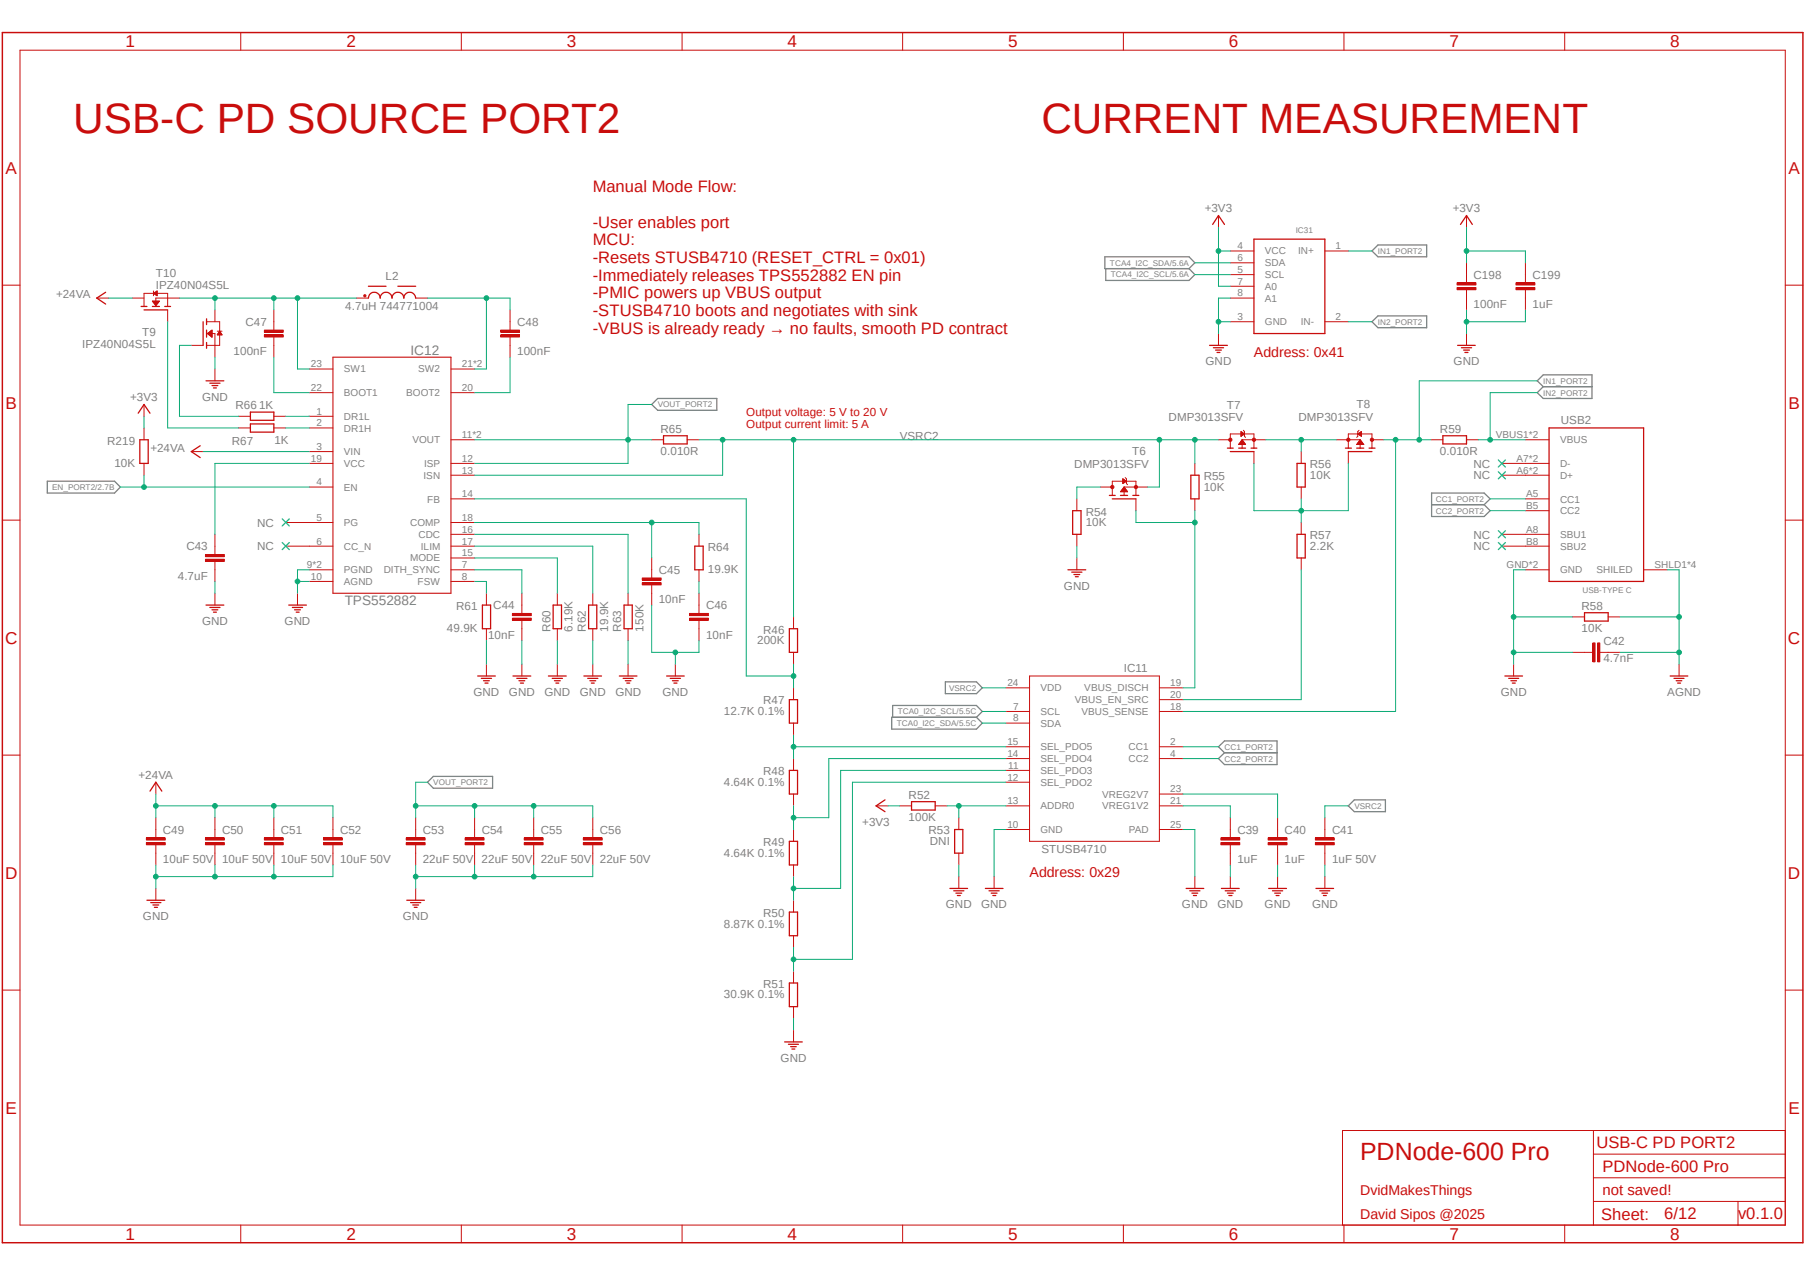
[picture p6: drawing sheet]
<svg xmlns="http://www.w3.org/2000/svg" width="420mm" height="297mm" viewBox="0 0 420 297" stroke-linecap="round" stroke-linejoin="round" font-family="sans-serif">
<defs><g id="words">
<g font-size="9.9" fill="#c90d0c">
<text x="17.1" y="30.9">USB-C PD SOURCE PORT2</text>
<text x="242.4" y="30.9">CURRENT MEASUREMENT</text>
</g>
<text font-size="5.8" fill="#c90d0c" x="316.7" y="270">PDNode-600 Pro</text>
<g font-size="4" fill="#c90d0c">
<text x="29.3" y="11">1</text>
<text x="80.6" y="11">2</text>
<text x="132" y="11">3</text>
<text x="183.3" y="11">4</text>
<text x="234.7" y="11">5</text>
<text x="286.1" y="11">6</text>
<text x="337.5" y="11">7</text>
<text x="388.8" y="11">8</text>
<text x="1.3" y="40.4">A</text>
<text x="416.4" y="40.4">A</text>
<text x="1.3" y="95.1">B</text>
<text x="416.4" y="95.1">B</text>
<text x="1.2" y="149.8">C</text>
<text x="416.3" y="149.8">C</text>
<text x="1.2" y="204.5">D</text>
<text x="416.3" y="204.5">D</text>
<text x="1.3" y="259.2">E</text>
<text x="416.4" y="259.2">E</text>
<text x="29.3" y="288.6">1</text>
<text x="80.6" y="288.6">2</text>
<text x="132" y="288.6">3</text>
<text x="183.3" y="288.6">4</text>
<text x="234.7" y="288.6">5</text>
<text x="286.1" y="288.6">6</text>
<text x="337.5" y="288.6">7</text>
<text x="388.8" y="288.6">8</text>
</g>
<g font-size="3.9" fill="#c90d0c">
<text x="138" y="44.8">Manual Mode Flow:</text>
<text x="138" y="53">-User enables port</text>
<text x="138" y="57.1">MCU:</text>
<text x="138" y="61.2">-Resets STUSB4710 (RESET_CTRL = 0x01)</text>
<text x="138" y="65.3">-Immediately releases TPS552882 EN pin</text>
<text x="138" y="69.4">-PMIC powers up VBUS output</text>
<text x="138" y="73.5">-STUSB4710 boots and negotiates with sink</text>
<text x="138" y="77.6">-VBUS is already ready → no faults, smooth PD contract</text>
<text x="371.6" y="267.3">USB-C PD PORT2</text>
<text x="373" y="272.8">PDNode-600 Pro</text>
<text x="372.7" y="283.9">Sheet:</text>
<text x="387.4" y="283.8">6/12</text>
<text x="404.6" y="283.8">v0.1.0</text>
</g>
<text font-size="3.5" fill="#c90d0c" x="373" y="278.3">not saved!</text>
<g font-size="3.3" fill="#c90d0c">
<text x="291.9" y="83.1">Address: 0x41</text>
<text x="239.7" y="204">Address: 0x29</text>
<text x="316.7" y="278.3">DvidMakesThings</text>
<text x="316.7" y="283.8">David Sipos @2025</text>
</g>
<g font-size="3.2" fill="#808080">
<text x="95.5" y="82.6">IC12</text>
<text x="80.3" y="140.8">TPS552882</text>
</g>
<g font-size="2.7" fill="#808080">
<text x="280.5" y="49.3">+3V3</text>
<text x="338.2" y="49.3">+3V3</text>
<text x="36.3" y="64.4">T10</text>
<text x="89.7" y="65.3">L2</text>
<text x="343.1" y="64.9">C198</text>
<text x="356.8" y="64.9">C199</text>
<text x="13" y="69.4">+24VA</text>
<text x="36.3" y="67.2">IPZ40N04S5L</text>
<text x="343.1" y="71.8">100nF</text>
<text x="356.8" y="71.8">1uF</text>
<text x="57.1" y="75.9">C47</text>
<text x="80.4" y="72.1">4.7uH 744771004</text>
<text x="120.4" y="75.9">C48</text>
<text x="19.1" y="80.9">IPZ40N04S5L</text>
<text x="33.1" y="78.2">T9</text>
<text x="54.4" y="82.7">100nF</text>
<text x="120.4" y="82.7">100nF</text>
<text x="280.7" y="85">GND</text>
<text x="338.4" y="85">GND</text>
<text x="30.3" y="93.3">+3V3</text>
<text x="47" y="93.3">GND</text>
<text x="54.8" y="95.3">R66</text>
<text x="60.3" y="95.2">1K</text>
<text x="285.6" y="95.3">T7</text>
<text x="315.8" y="94.9">T8</text>
<text x="153.8" y="100.8">R65</text>
<text x="272.1" y="98">DMP3013SFV</text>
<text x="302.3" y="98">DMP3013SFV</text>
<text x="335.2" y="100.8">R59</text>
<text x="363.4" y="98.8">USB2</text>
<text x="25" y="103.5">R219</text>
<text x="35" y="105.1">+24VA</text>
<text x="54" y="103.5">R67</text>
<text x="63.9" y="103.5">1K</text>
<text x="153.8" y="106">0.010R</text>
<text x="209.5" y="102.4">VSRC2</text>
<text x="263.6" y="105.9">T6</text>
<text x="335.2" y="106">0.010R</text>
<text x="26.6" y="108.7">10K</text>
<text x="250.1" y="109">DMP3013SFV</text>
<text x="280.2" y="111.8">R55</text>
<text x="305" y="111.5">10K</text>
<text x="305" y="109">R56</text>
<text x="343" y="108.8">NC</text>
<text x="343" y="111.6">NC</text>
<text x="280.2" y="114.2">10K</text>
<text x="59.9" y="122.6">NC</text>
<text x="252.8" y="122.4">10K</text>
<text x="252.8" y="120">R54</text>
<text x="305" y="125.5">R57</text>
<text x="343" y="125.3">NC</text>
<text x="43.4" y="128.1">C43</text>
<text x="59.9" y="128.1">NC</text>
<text x="164.8" y="128.2">R64</text>
<text x="305" y="127.9">2.2K</text>
<text x="343" y="128.1">NC</text>
<text x="41.4" y="135">4.7uF</text>
<text x="153.4" y="133.6">C45</text>
<text x="164.8" y="133.4">19.9K</text>
<text x="247.7" y="137.2">GND</text>
<text x="106.2" y="142">R61</text>
<text x="114.9" y="141.8">C44</text>
<text x="153.4" y="140.5">10nF</text>
<text x="164.4" y="141.8">C46</text>
<text x="368.2" y="142">R58</text>
<text x="47" y="145.5">GND</text>
<text x="66.2" y="145.5">GND</text>
<text x="104.1" y="147.2">49.9K</text>
<text x="113.6" y="148.7">10nF</text>
<text x="128.1" y="147" transform="rotate(-90 128.1 147)">R60</text>
<text x="133.3" y="147" transform="rotate(-90 133.3 147)">6.19K</text>
<text x="136.4" y="147" transform="rotate(-90 136.4 147)">R62</text>
<text x="141.6" y="147" transform="rotate(-90 141.6 147)">19.9K</text>
<text x="144.6" y="147" transform="rotate(-90 144.6 147)">R63</text>
<text x="149.8" y="147" transform="rotate(-90 149.8 147)">150K</text>
<text x="164.4" y="148.7">10nF</text>
<text x="176.3" y="149.9">200K</text>
<text x="177.7" y="147.5">R46</text>
<text x="368.2" y="147.2">10K</text>
<text x="373.3" y="154.2">4.7nF</text>
<text x="373.3" y="150.1">C42</text>
<text x="261.7" y="156.5">IC11</text>
<text x="110.2" y="162">GND</text>
<text x="118.5" y="162">GND</text>
<text x="126.7" y="162">GND</text>
<text x="135" y="162">GND</text>
<text x="143.3" y="162">GND</text>
<text x="154.2" y="162">GND</text>
<text x="168.5" y="166.4">12.7K 0.1%</text>
<text x="177.7" y="164">R47</text>
<text x="349.4" y="162">GND</text>
<text x="388.2" y="162">AGND</text>
<text x="32.3" y="181.2">+24VA</text>
<text x="168.5" y="182.9">4.64K 0.1%</text>
<text x="177.7" y="180.5">R48</text>
<text x="211.5" y="186">R52</text>
<text x="211.5" y="191.1">100K</text>
<text x="37.9" y="194.1">C49</text>
<text x="51.7" y="194.1">C50</text>
<text x="65.4" y="194.1">C51</text>
<text x="79.2" y="194.1">C52</text>
<text x="98.4" y="194.1">C53</text>
<text x="112.1" y="194.1">C54</text>
<text x="125.9" y="194.1">C55</text>
<text x="139.7" y="194.1">C56</text>
<text x="177.7" y="196.9">R49</text>
<text x="200.7" y="192.2">+3V3</text>
<text x="216.2" y="194.2">R53</text>
<text x="216.5" y="196.6">DNI</text>
<text x="288.1" y="194.1">C39</text>
<text x="299.1" y="194.1">C40</text>
<text x="310.1" y="194.1">C41</text>
<text x="37.9" y="200.9">10uF 50V</text>
<text x="51.7" y="200.9">10uF 50V 10uF 50V</text>
<text x="79.2" y="200.9">10uF 50V</text>
<text x="98.4" y="200.9">22uF 50V 22uF 50V</text>
<text x="125.9" y="200.9">22uF 50V</text>
<text x="139.7" y="200.9">22uF 50V</text>
<text x="168.5" y="199.4">4.64K 0.1%</text>
<text x="242.4" y="198.6">STUSB4710</text>
<text x="288.1" y="200.9">1uF</text>
<text x="299.1" y="200.9">1uF</text>
<text x="310.1" y="200.9">1uF 50V</text>
<text x="33.3" y="214.2">GND</text>
<text x="93.8" y="214.2">GND</text>
<text x="168.5" y="215.9">8.87K 0.1%</text>
<text x="177.7" y="213.4">R50</text>
<text x="220.2" y="211.5">GND</text>
<text x="228.4" y="211.5">GND</text>
<text x="275.2" y="211.5">GND</text>
<text x="283.4" y="211.5">GND</text>
<text x="294.4" y="211.5">GND</text>
<text x="305.4" y="211.5">GND</text>
<text x="168.5" y="232.4">30.9K 0.1%</text>
<text x="177.7" y="229.9">R51</text>
<text x="181.7" y="247.2">GND</text>
</g>
<g font-size="2.7" fill="#c90d0c">
<text x="173.7" y="96.8">Output voltage: 5 V to 20 V</text>
<text x="173.7" y="99.7">Output current limit: 5 A</text>
</g>
<g font-size="2.3" fill="#808080">
<text x="288.1" y="58">4</text>
<text x="294.5" y="59.2">VCC</text>
<text x="302.2" y="59.2">IN+</text>
<text x="310.9" y="58">1</text>
<text x="288.1" y="60.8">6</text>
<text x="288.1" y="63.5">5</text>
<text x="294.5" y="62">SDA</text>
<text x="294.5" y="64.7">SCL</text>
<text x="288.1" y="69">8</text>
<text x="288.1" y="66.3">7</text>
<text x="294.5" y="70.2">A1</text>
<text x="294.5" y="67.5">A0</text>
<text x="288.1" y="74.5">3</text>
<text x="294.5" y="75.7">GND</text>
<text x="302.8" y="75.7">IN-</text>
<text x="310.9" y="74.5">2</text>
<text x="72.3" y="85.5">23</text>
<text x="80.1" y="86.7">SW1</text>
<text x="97.3" y="86.7">SW2</text>
<text x="107.5" y="85.5">21*2</text>
<text x="72.3" y="91">22</text>
<text x="80.1" y="92.2">BOOT1</text>
<text x="94.6" y="92.2">BOOT2</text>
<text x="107.5" y="91">20</text>
<text x="73.7" y="96.5">1</text>
<text x="73.7" y="99.2">2</text>
<text x="80.1" y="97.7">DR1L</text>
<text x="80.1" y="100.5">DR1H</text>
<text x="107.5" y="102">11*2</text>
<text x="348.2" y="102">VBUS1*2</text>
<text x="72.3" y="107.5">19</text>
<text x="73.7" y="104.7">3</text>
<text x="80.1" y="106">VIN</text>
<text x="96" y="103.2">VOUT</text>
<text x="107.5" y="107.5">12</text>
<text x="353.1" y="107.5">A7*2</text>
<text x="363.2" y="103.2">VBUS</text>
<text x="73.7" y="113">4</text>
<text x="80.1" y="108.7">VCC</text>
<text x="98.6" y="111.5">ISN</text>
<text x="98.7" y="108.7">ISP</text>
<text x="107.5" y="110.2">13</text>
<text x="353.1" y="110.2">A6*2</text>
<text x="363.2" y="108.7">D-</text>
<text x="363.2" y="111.5">D+</text>
<text x="80.1" y="114.2">EN</text>
<text x="99.5" y="117">FB</text>
<text x="107.5" y="115.7">14</text>
<text x="355.3" y="115.7">A5</text>
<text x="355.3" y="118.5">B5</text>
<text x="363.2" y="117">CC1</text>
<text x="363.2" y="119.7">CC2</text>
<text x="73.7" y="121.2">5</text>
<text x="80.1" y="122.4">PG</text>
<text x="95.5" y="122.4">COMP</text>
<text x="97.4" y="125.2">CDC</text>
<text x="107.5" y="124">16</text>
<text x="107.5" y="121.2">18</text>
<text x="355.3" y="124">A8</text>
<text x="363.2" y="125.2">SBU1</text>
<text x="73.7" y="126.7">6</text>
<text x="80.1" y="127.9">CC_N</text>
<text x="95.5" y="130.7">MODE</text>
<text x="98" y="127.9">ILIM</text>
<text x="107.5" y="129.5">15</text>
<text x="107.5" y="126.7">17</text>
<text x="355.3" y="126.7">B8</text>
<text x="363.2" y="127.9">SBU2</text>
<text x="71.5" y="132.2">9*2</text>
<text x="72.3" y="135">10</text>
<text x="80.1" y="136.2">AGND</text>
<text x="80.1" y="133.4">PGND</text>
<text x="89.3" y="133.4">DITH_SYNC</text>
<text x="97.2" y="136.2">FSW</text>
<text x="107.5" y="132.2">7</text>
<text x="107.5" y="135">8</text>
<text x="350.7" y="132.2">GND*2</text>
<text x="363.2" y="133.4">GND</text>
<text x="371.7" y="133.4">SHILED</text>
<text x="385.2" y="132.2">SHLD1*4</text>
<text x="234.5" y="159.7">24</text>
<text x="242.2" y="160.9">VDD</text>
<text x="252.4" y="160.9">VBUS_DISCH</text>
<text x="272.5" y="159.7">19</text>
<text x="235.8" y="165.2">7</text>
<text x="235.8" y="167.9">8</text>
<text x="242.2" y="166.4">SCL</text>
<text x="250.2" y="163.7">VBUS_EN_SRC</text>
<text x="251.8" y="166.4">VBUS_SENSE</text>
<text x="272.5" y="165.2">18</text>
<text x="272.5" y="162.5">20</text>
<text x="234.5" y="173.4">15</text>
<text x="242.2" y="169.2">SDA</text>
<text x="272.5" y="173.4">2</text>
<text x="234.5" y="176.2">14</text>
<text x="234.7" y="178.9">11</text>
<text x="242.2" y="177.4">SEL_PDO4</text>
<text x="242.2" y="174.7">SEL_PDO5</text>
<text x="262.7" y="174.7">CC1</text>
<text x="262.7" y="177.4">CC2</text>
<text x="272.5" y="176.2">4</text>
<text x="234.5" y="181.7">12</text>
<text x="242.2" y="180.2">SEL_PDO3</text>
<text x="242.2" y="182.9">SEL_PDO2</text>
<text x="256.6" y="185.7">VREG2V7</text>
<text x="272.5" y="184.4">23</text>
<text x="234.5" y="187.2">13</text>
<text x="242.2" y="188.4">ADDR0</text>
<text x="256.6" y="188.4">VREG1V2</text>
<text x="272.5" y="187.2">21</text>
<text x="234.5" y="192.7">10</text>
<text x="242.2" y="193.9">GND</text>
<text x="262.8" y="193.9">PAD</text>
<text x="272.5" y="192.7">25</text>
</g>
<g font-size="1.9" fill="#808080">
<text x="301.7" y="54.3">IC31</text>
<text x="320.8" y="59.1">IN1_PORT2</text>
<text x="258.4" y="61.8">TCA4_I2C_SDA/5.6A</text>
<text x="258.6" y="64.6">TCA4_I2C_SCL/5.6A</text>
<text x="320.8" y="75.6">IN2_PORT2</text>
<text x="359.3" y="89.3">IN1_PORT2</text>
<text x="153.1" y="94.8">VOUT_PORT2</text>
<text x="359.3" y="92.1">IN2_PORT2</text>
<text x="12.1" y="114">EN_PORT2/2.7B</text>
<text x="334.3" y="116.8">CC1_PORT2</text>
<text x="334.3" y="119.6">CC2_PORT2</text>
<text x="368.4" y="138.1">USB-TYPE C</text>
<text x="220.9" y="160.8">VSRC2</text>
<text x="209" y="166.2">TCA0_I2C_SCL/5.5C</text>
<text x="208.8" y="169">TCA0_I2C_SDA/5.5C</text>
<text x="285.1" y="174.5">CC1_PORT2</text>
<text x="285.1" y="177.3">CC2_PORT2</text>
<text x="100.9" y="182.8">VOUT_PORT2</text>
<text x="315.3" y="188.3">VSRC2</text>
</g>
</g></defs>
<path d="M0 7.2l420 282.6M420 7.3l-420 282.6" fill="none" stroke="#fff" stroke-width=".23"/>
<g fill="none" stroke="#808080" stroke-width=".3">
<path d="M257.2 59.8h19.6l1.4 1.4-1.4 1.3h-19.6zM319.4 58.4l1.4-1.4h11.3v2.8h-11.3zM257.4 62.5v2.8h19.4l1.4-1.4-1.4-1.4M319.4 74.9l1.4-1.4h11.3v2.8h-11.3zM153.1 92.8h13.8v2.7h-13.8l-1.4-1.4zM357.9 88.6l1.4-1.4h11.3v5.6h-11.3l-1.4-1.4 1.4-1.4zM359.3 90h11.3M11 112h15.7l1.3 1.4-1.3 1.4h-15.7zM333.3 114.8h12.2l1.4 1.3-1.4 1.4 1.4 1.4-1.4 1.3h-12.2zM333.3 117.5h12.2M220.1 158.7h7.2l1.4 1.4-1.4 1.4h-7.2zM207.6 167h19.7l1.4 1.3-1.4 1.4h-19.7z"/>
<path d="M207.8 167v-2.8h19.5l1.4 1.4-1.4 1.4M283.7 173.8l1.4-1.3h12.2v5.5h-12.2l-1.4-1.4 1.4-1.4zM285.1 175.2h12.2M99.5 182.1l1.4-1.4h13.8v2.8h-13.8zM313.9 187.6l1.4-1.4h7.2v2.7h-7.2z"/>
</g>
<g fill="none" stroke="#c90d0c" stroke-width=".23">
<path d="M4.7 11.7h410.9v273.5h-410.9zM56 7.6v4.1M107.4 7.6v4.1M158.8 7.6v4.1M210.1 7.6v4.1M261.5 7.6v4.1M312.9 7.6v4.1M364.3 7.6v4.1M.6 66.4h4.1M415.6 66.4h4.1M.6 121.1h4.1M415.6 121.1h4.1"/>
<path d="M184.7 143.6v2.7M184.7 151.8v2.8M239.7 157.4h30.2v38.4h-30.2zM.6 175.8h4.1M184.7 160.1v2.8M184.7 168.3v2.8M184.7 176.6v2.7M234.2 160.1h5.5M234.2 173.8h5.5M234.2 176.6h5.5M234.2 165.6h5.5M234.2 168.3h5.5"/>
<path d="M234.2 179.3h5.5M269.9 160.1h5.5M269.9 173.8h5.5M269.9 176.6h5.5M269.9 165.6h5.5M269.9 162.9h5.5M415.6 175.8h4.1M184.7 184.8v2.8M184.7 193.1v2.7M234.2 193.1h5.5M234.2 182.1h5.5M234.2 187.6h5.5"/>
<path d="M269.9 193.1h5.5M269.9 187.6h5.5M269.9 184.8h5.5M286.4 193.1v1.9M286.4 196.6v2M184.7 201.3v2.7M184.7 209.5v2.8M184.7 217.8v2.8M.6 230.5h4.1M184.7 226.1v2.7M184.7 234.3v2.8M184.7 239.8v2.7"/>
<path d="M415.6 230.5h4.1M371 279.7h44.6M371 263.1v22.1M371 274.2h44.6M371 268.6h44.6M404.6 279.7v5.5M415.6 263.1h-103.1v22.1M56 285.2v4.1M107.4 285.2v4.1M158.8 285.2v4.1M210.1 285.2v4.1M261.5 285.2v4.1"/>
<path d="M312.9 285.2v4.1M364.3 285.2v4.1"/>
</g>
<path d="M.6 7.6h419.1v281.7h-419.1z" fill="none" stroke="#c90d0c" stroke-width=".34"/>
<path d="M183.8 146.3h1.9v5.5h-1.9zM183.8 162.9h1.9v5.4h-1.9zM183.8 179.3h1.9v5.5h-1.9zM183.8 195.8h1.9v5.5h-1.9zM183.8 212.3h1.9v5.5h-1.9zM183.8 228.8h1.9v5.5h-1.9zM182.7 242.5h4.1M183.6 243.1h2.3M184.1 243.6h1.3M184.4 244.2h.6" fill="none" stroke="#c90d0c" stroke-width=".3"/>
<path d="M284.2 196.1h4.4v.5h-4.4z" fill-rule="evenodd" fill="#c90d0c"/>
<path d="M284.2 196.1h4.4v.5h-4.4z" fill="none" stroke="#c90d0c" stroke-width=".23"/>
<path d="M284.2 195h4.4v.5h-4.4z" fill-rule="evenodd" fill="#c90d0c"/>
<path d="M284.2 195h4.4v.5h-4.4zM286.4 190.3v2.8M286.4 198.6v2.7M297.4 193.1v1.9M297.4 196.6v2" fill="none" stroke="#c90d0c" stroke-width=".23"/>
<path d="M295.2 196.1h4.4v.5h-4.4z" fill-rule="evenodd" fill="#c90d0c"/>
<path d="M295.2 196.1h4.4v.5h-4.4z" fill="none" stroke="#c90d0c" stroke-width=".23"/>
<path d="M295.2 195h4.4v.5h-4.4z" fill-rule="evenodd" fill="#c90d0c"/>
<path d="M295.2 195h4.4v.5h-4.4zM297.4 190.3v2.8M297.4 198.6v2.7M308.4 193.1v1.9M308.4 196.6v2" fill="none" stroke="#c90d0c" stroke-width=".23"/>
<path d="M306.2 196.1h4.4v.5h-4.4z" fill-rule="evenodd" fill="#c90d0c"/>
<path d="M306.2 196.1h4.4v.5h-4.4z" fill="none" stroke="#c90d0c" stroke-width=".23"/>
<path d="M306.2 195h4.4v.5h-4.4z" fill-rule="evenodd" fill="#c90d0c"/>
<g fill="none" stroke="#c90d0c" stroke-width=".23">
<path d="M259 115.3v-3.3h5.5v3.3M262 111.2l.3 .3v1.1l.2 .2M264.5 113.4h-2.8v1.9M204 187.6h2.7M209.5 187.6h2.7M217.7 187.6h2.8M223.2 190.3v2.8M223.2 198.6v2.7M306.2 195h4.4v.5h-4.4zM308.4 190.3v2.8M308.4 198.6v2.7M223.2 204v2.8"/>
<path d="M231.4 204v2.8M278.2 204v2.8M286.4 204v2.8M297.4 204v2.8M308.4 204v2.8"/>
</g>
<g fill="none" stroke="#c90d0c" stroke-width=".3">
<path d="M258.3 115.3h1.3M259 116.1h5.5M260.9 115.3h1.6M263.7 115.3h1.4M206 186.2l-2 1.4 2 1.3M212.2 186.6h5.5v2h-5.5zM222.2 193.1h2v5.5h-2zM221.1 206.8h4.2M222 207.3h2.4M222.5 207.9h1.4M222.9 208.4h.7M229.4 206.8h4.1"/>
<path d="M230.3 207.3h2.3M230.8 207.9h1.3M231.1 208.4h.7M276.1 206.8h4.1M277 207.3h2.4M277.5 207.9h1.3M277.8 208.4h.8M284.4 206.8h4.1M285.2 207.3h2.4M285.7 207.9h1.4M286.1 208.4h.7M295.4 206.8h4.1"/>
<path d="M296.2 207.3h2.4M296.8 207.9h1.3M297.1 208.4h.7M306.4 206.8h4.1M307.3 207.3h2.3M307.8 207.9h1.3M308.1 208.4h.7"/>
</g>
<circle cx="264.5" cy="113.4" r=".38" fill="#c90d0c"/>
<circle cx="264.5" cy="113.4" r=".38" fill="none" stroke="#c90d0c" stroke-width=".23"/>
<circle cx="259" cy="113.4" r=".38" fill="#c90d0c"/>
<g fill="none" stroke="#c90d0c" stroke-width=".23">
<path d="M250.7 116.1v2.8M256.2 113.4h2.8M260.9 114.4h1.6M261 114.3h1.4M261.1 114.2h1.2M261.1 114.1h1.2M261.2 114h1M261.3 113.9h.8M261.4 113.8h.6M261.4 111.5l.9 .5-.9 .6zM261.4 112.5h.1M261.4 112.4h.3"/>
<path d="M261.4 112.3h.4M261.4 112.2h.6M261.4 112.1h.7M261.4 112h.8M261.4 111.9h.7M261.4 111.8h.5M261.4 111.7h.4M261.4 111.6h.2M261.4 111.5h.1M261.5 113.7h.5M261.5 113.6h.4M261.6 113.5h.2"/>
<path d="M261.7 113.4h.1M261.7 113.4l.8 1.1h-1.6zM264.5 113.4h2.7M264.5 116.1v2.8M278.2 107.9v2.7M278.2 116.1v2.8M286.4 104.3v-3.3h5.5v3.3M289.5 100.2l.2 .3v1.1l.3 .2M291.9 102.4h-2.7v1.9M250.7 124.4v2.7"/>
<circle cx="259" cy="113.4" r=".38"/>
</g>
<path d="M249.7 118.9h2v5.5h-2zM277.2 110.6h1.9v5.5h-1.9zM285.7 104.3h1.4M286.4 105.1h5.5M288.4 104.3h1.6M291.3 104.3h1.3" fill="none" stroke="#c90d0c" stroke-width=".3"/>
<circle cx="291.9" cy="102.4" r=".38" fill="#c90d0c"/>
<circle cx="291.9" cy="102.4" r=".38" fill="none" stroke="#c90d0c" stroke-width=".23"/>
<circle cx="286.4" cy="102.4" r=".38" fill="#c90d0c"/>
<g fill="none" stroke="#c90d0c" stroke-width=".23">
<path d="M283.7 102.4h2.7M288.4 103.4h1.5M288.5 103.3h1.4M288.6 103.2h1.2M288.7 103.1h1M288.8 103h.8M288.8 102.9h.8M288.9 102.7h.6M288.9 100.5l.8 .5-.8 .6zM288.9 101.6h.1M288.9 101.4h.2M288.9 101.3h.3"/>
<path d="M288.9 101.3h.5M288.9 101.1h.6M288.9 101h.8M288.9 100.9h.7M288.9 100.8h.6M288.9 100.8h.4M288.9 100.6h.3M288.9 100.5h.1M289 102.7h.4M289.1 102.6h.2M289.1 102.4h.1M289.2 102.4l.8 1.1h-1.6z"/>
<path d="M291.9 102.4h2.8M291.9 105.1v2.8M313.9 102.4h2.8v1.9M313.9 104.3v-3.3h5.5v3.3M316.4 100.2l-.3 .3v1.1l-.3 .2"/>
<circle cx="286.4" cy="102.4" r=".38"/>
</g>
<path d="M313.2 104.3h1.4M313.9 105.1h5.5M315.8 104.3h1.7M318.7 104.3h1.4" fill="none" stroke="#c90d0c" stroke-width=".3"/>
<circle cx="313.9" cy="102.4" r=".38" fill="#c90d0c"/>
<circle cx="313.9" cy="102.4" r=".38" fill="none" stroke="#c90d0c" stroke-width=".23"/>
<circle cx="319.4" cy="102.4" r=".38" fill="#c90d0c"/>
<g fill="none" stroke="#c90d0c" stroke-width=".23">
<path d="M302.9 105.1v2.8M302.9 113.4v2.7M311.1 102.4h2.8M313.9 105.1v2.8M315.9 103.4h1.5M316 103.3h1.3M316.1 103.2h1.1M316.1 101l.8-.5v1.1zM316.1 103.1h1.1M316.2 101h.7M316.2 100.9h.7M316.2 103h.9"/>
<path d="M316.3 101.1h.6M316.3 102.9h.7M316.4 100.8h.5M316.4 102.7h.5M316.5 101.3h.4M316.5 100.8h.4M316.5 102.6h.3M316.6 101.3h.3M316.6 102.4h.1M316.7 102.4l.8 1.1h-1.7zM316.7 100.6h.2M316.8 101.4h.1"/>
<path d="M316.8 100.5h.1M316.9 101.6h.1M319.4 102.4h2.8M349.7 107.9h10.9M349.7 110.6h10.9M355.1 102.4h5.5M355.1 116.1h5.5M355.1 118.9h5.5M250.7 129.9v2.7M302.9 121.6v2.8M302.9 129.9v2.7M349.7 124.4h10.9"/>
<path d="M349.7 127.1h10.9M355.1 132.6h5.5M382.7 132.6h5.5M366.1 143.6h2.8M368.9 151.8h1.9M372.4 151.8h2M374.4 143.6h2.7"/>
<circle cx="319.4" cy="102.4" r=".38"/>
</g>
<path d="M360.6 99.6h22.1v35.7h-22.1zM302 107.9h1.9v5.5h-1.9zM248.6 132.6h4.2M249.5 133.2h2.4M250 133.7h1.4M250.4 134.2h.6M302 124.4h1.9v5.5h-1.9zM368.9 142.6h5.5v2h-5.5z" fill="none" stroke="#c90d0c" stroke-width=".3"/>
<path d="M371.9 149.6h.5v4.5h-.5z" fill-rule="evenodd" fill="#c90d0c"/>
<path d="M371.9 149.6h.5v4.5h-.5z" fill="none" stroke="#c90d0c" stroke-width=".23"/>
<path d="M370.8 149.6h.5v4.5h-.5z" fill-rule="evenodd" fill="#c90d0c"/>
<g fill="none" stroke="#c90d0c" stroke-width=".23">
<path d="M72 96.9h5.5M72 99.6h5.5M72 91.4h5.5M72 85.9h5.5M105 91.4h5.5M105 85.9h5.5M72 105.1h5.5M72 113.4h5.5M72 107.9h5.5M105 102.4h5.5M105 107.9h5.5M105 110.6h5.5"/>
<path d="M105 116.1h5.5M333.2 102.4h2.7M341.4 102.4h2.8M50 127.1v1.9M50 130.7v1.9M72 121.6h5.5M72 127.1h5.5M72 132.6h5.5M72 135.3h5.5M105 121.6h5.5M105 127.1h5.5M105 132.6h5.5"/>
<path d="M105 135.3h5.5M105 129.9h5.5M105 124.4h5.5M352.4 154.6v2.8M366.1 151.8h2.8M370.8 149.6h.5v4.5h-.5zM374.4 151.8h2.7M390.9 154.6v2.8"/>
</g>
<path d="M335.9 101.4h5.5v1.9h-5.5zM350.4 157.4h4.1M351.2 157.9h2.4M351.7 158.5h1.4M352.1 159h.7M388.8 157.4h4.1M389.7 157.9h2.3M390.2 158.5h1.3M390.6 159h.6" fill="none" stroke="#c90d0c" stroke-width=".3"/>
<path d="M77.5 83.1h27.5v55h-27.5z" fill="none" stroke="#c90d0c" stroke-width=".25"/>
<path d="M47.8 130.2h4.4v.5h-4.4z" fill-rule="evenodd" fill="#c90d0c"/>
<path d="M47.8 130.2h4.4v.5h-4.4z" fill="none" stroke="#c90d0c" stroke-width=".23"/>
<path d="M47.8 129.1h4.4v.5h-4.4z" fill-rule="evenodd" fill="#c90d0c"/>
<path d="M47.8 129.1h4.4v.5h-4.4zM50 124.4v2.7M50 132.6v2.7M113.2 138.1v2.7M129.8 138.1v2.7M113.2 146.3v2.8M121.5 140.8v2M121.5 144.4v1.9M129.8 146.3v2.8" fill="none" stroke="#c90d0c" stroke-width=".23"/>
<path d="M112.3 140.8h1.9v5.5h-1.9zM128.8 140.8h1.9v5.5h-1.9z" fill="none" stroke="#c90d0c" stroke-width=".3"/>
<path d="M119.3 143.9h4.4v.5h-4.4z" fill-rule="evenodd" fill="#c90d0c"/>
<path d="M119.3 143.9h4.4v.5h-4.4z" fill="none" stroke="#c90d0c" stroke-width=".23"/>
<path d="M119.3 142.8h4.4v.5h-4.4z" fill-rule="evenodd" fill="#c90d0c"/>
<path d="M121.5 138.1v2.7M138 138.1v2.7M146.2 138.1v2.7M151.7 132.6v1.9M151.7 136.2v1.9M119.3 142.8h4.4v.5h-4.4zM121.5 146.3v2.8M138 146.3v2.8M146.2 146.3v2.8" fill="none" stroke="#c90d0c" stroke-width=".23"/>
<path d="M137 140.8h1.9v5.5h-1.9zM145.3 140.8h1.9v5.5h-1.9z" fill="none" stroke="#c90d0c" stroke-width=".3"/>
<path d="M149.5 135.6h4.4v.5h-4.4z" fill-rule="evenodd" fill="#c90d0c"/>
<path d="M149.5 135.6h4.4v.5h-4.4z" fill="none" stroke="#c90d0c" stroke-width=".23"/>
<path d="M149.5 134.5h4.4v.5h-4.4z" fill-rule="evenodd" fill="#c90d0c"/>
<path d="M149.5 134.5h4.4v.5h-4.4zM151.7 129.9v2.7M151.7 138.1v2.7M162.7 140.8v2M162.7 144.4v1.9" fill="none" stroke="#c90d0c" stroke-width=".23"/>
<path d="M160.5 143.9h4.4v.5h-4.4z" fill-rule="evenodd" fill="#c90d0c"/>
<path d="M160.5 143.9h4.4v.5h-4.4z" fill="none" stroke="#c90d0c" stroke-width=".23"/>
<path d="M160.5 142.8h4.4v.5h-4.4z" fill-rule="evenodd" fill="#c90d0c"/>
<g fill="none" stroke="#c90d0c" stroke-width=".23">
<path d="M63.8 74.9v1.9M63.8 78.5v1.9M50 138.1v2.7M66.5 121.6h5.5M66.5 127.1h5.5M69.3 138.1v2.7M162.7 124.4v2.7M162.7 132.6v2.7M162.7 138.1v2.7M113.2 154.6v2.8M121.5 154.6v2.8M129.8 154.6v2.8"/>
<path d="M138 154.6v2.8M146.2 154.6v2.8M157.2 154.6v2.8M160.5 142.8h4.4v.5h-4.4zM162.7 146.3v2.8"/>
</g>
<g fill="none" stroke="#c90d0c" stroke-width=".3">
<path d="M161.8 127.1h1.9v5.5h-1.9zM48 140.8h4.1M48.9 141.4h2.3M49.4 141.9h1.3M49.7 142.5h.7M67.2 140.8h4.1M68.1 141.4h2.3M68.6 141.9h1.3M69 142.5h.6M111.2 157.4h4.1M112.1 157.9h2.3M112.6 158.5h1.3"/>
<path d="M112.9 159h.7M119.4 157.4h4.2M120.3 157.9h2.4M120.8 158.5h1.4M121.2 159h.7M127.7 157.4h4.1M128.6 157.9h2.3M129.1 158.5h1.3M129.4 159h.7M135.9 157.4h4.1M136.8 157.9h2.4M137.3 158.5h1.4"/>
<path d="M137.7 159h.6M144.2 157.4h4.1M145.1 157.9h2.3M145.6 158.5h1.3M145.9 159h.7M155.2 157.4h4.1M156 157.9h2.4M156.5 158.5h1.4M156.9 159h.7"/>
</g>
<path d="M61.6 77.9h4.4v.5h-4.4z" fill-rule="evenodd" fill="#c90d0c"/>
<path d="M61.6 77.9h4.4v.5h-4.4z" fill="none" stroke="#c90d0c" stroke-width=".23"/>
<path d="M61.6 76.8h4.4v.5h-4.4z" fill-rule="evenodd" fill="#c90d0c"/>
<path d="M61.6 76.8h4.4v.5h-4.4zM63.8 72.1v2.8M118.7 74.9v1.9M118.7 78.5v1.9M63.8 80.4v2.7" fill="none" stroke="#c90d0c" stroke-width=".23"/>
<path d="M116.5 77.9h4.4v.5h-4.4z" fill-rule="evenodd" fill="#c90d0c"/>
<path d="M116.5 77.9h4.4v.5h-4.4z" fill="none" stroke="#c90d0c" stroke-width=".23"/>
<path d="M116.5 76.8h4.4v.5h-4.4z" fill-rule="evenodd" fill="#c90d0c"/>
<path d="M116.5 76.8h4.4v.5h-4.4zM118.7 72.1v2.8M118.7 80.4v2.7M151.7 102.4h2.8M160 102.4h2.7M36.3 193.1v1.9M36.3 196.6v2" fill="none" stroke="#c90d0c" stroke-width=".23"/>
<path d="M154.5 101.4h5.5v1.9h-5.5z" fill="none" stroke="#c90d0c" stroke-width=".3"/>
<path d="M34.1 196.1h4.4v.5h-4.4z" fill-rule="evenodd" fill="#c90d0c"/>
<path d="M34.1 196.1h4.4v.5h-4.4z" fill="none" stroke="#c90d0c" stroke-width=".23"/>
<path d="M34.1 195h4.4v.5h-4.4z" fill-rule="evenodd" fill="#c90d0c"/>
<path d="M34.1 195h4.4v.5h-4.4zM36.3 190.3v2.8M36.3 198.6v2.7M50 193.1v1.9M50 196.6v2" fill="none" stroke="#c90d0c" stroke-width=".23"/>
<path d="M47.8 196.1h4.4v.5h-4.4z" fill-rule="evenodd" fill="#c90d0c"/>
<path d="M47.8 196.1h4.4v.5h-4.4z" fill="none" stroke="#c90d0c" stroke-width=".23"/>
<path d="M47.8 195h4.4v.5h-4.4z" fill-rule="evenodd" fill="#c90d0c"/>
<path d="M47.8 195h4.4v.5h-4.4zM50 190.3v2.8M50 198.6v2.7M63.8 193.1v1.9M63.8 196.6v2" fill="none" stroke="#c90d0c" stroke-width=".23"/>
<path d="M61.6 196.1h4.4v.5h-4.4z" fill-rule="evenodd" fill="#c90d0c"/>
<path d="M61.6 196.1h4.4v.5h-4.4z" fill="none" stroke="#c90d0c" stroke-width=".23"/>
<path d="M61.6 195h4.4v.5h-4.4z" fill-rule="evenodd" fill="#c90d0c"/>
<path d="M61.6 195h4.4v.5h-4.4zM63.8 190.3v2.8M63.8 198.6v2.7M77.5 193.1v1.9M77.5 196.6v2" fill="none" stroke="#c90d0c" stroke-width=".23"/>
<path d="M75.3 196.1h4.4v.5h-4.4z" fill-rule="evenodd" fill="#c90d0c"/>
<path d="M75.3 196.1h4.4v.5h-4.4z" fill="none" stroke="#c90d0c" stroke-width=".23"/>
<path d="M75.3 195h4.4v.5h-4.4z" fill-rule="evenodd" fill="#c90d0c"/>
<path d="M75.3 195h4.4v.5h-4.4zM77.5 190.3v2.8M77.5 198.6v2.7M96.8 193.1v1.9M96.8 196.6v2M36.3 206.8v2.7" fill="none" stroke="#c90d0c" stroke-width=".23"/>
<path d="M34.2 209.5h4.2M35.1 210.1h2.4M35.6 210.7h1.4M35.9 211.2h.8" fill="none" stroke="#c90d0c" stroke-width=".3"/>
<path d="M94.6 196.1h4.4v.5h-4.4z" fill-rule="evenodd" fill="#c90d0c"/>
<path d="M94.6 196.1h4.4v.5h-4.4z" fill="none" stroke="#c90d0c" stroke-width=".23"/>
<path d="M94.6 195h4.4v.5h-4.4z" fill-rule="evenodd" fill="#c90d0c"/>
<path d="M94.6 195h4.4v.5h-4.4zM96.8 190.3v2.8M96.8 198.6v2.7M110.5 193.1v1.9M110.5 196.6v2" fill="none" stroke="#c90d0c" stroke-width=".23"/>
<path d="M108.3 196.1h4.4v.5h-4.4z" fill-rule="evenodd" fill="#c90d0c"/>
<path d="M108.3 196.1h4.4v.5h-4.4z" fill="none" stroke="#c90d0c" stroke-width=".23"/>
<path d="M108.3 195h4.4v.5h-4.4z" fill-rule="evenodd" fill="#c90d0c"/>
<path d="M108.3 195h4.4v.5h-4.4zM110.5 190.3v2.8M110.5 198.6v2.7M124.2 193.1v1.9M124.2 196.6v2" fill="none" stroke="#c90d0c" stroke-width=".23"/>
<path d="M122 196.1h4.4v.5h-4.4z" fill-rule="evenodd" fill="#c90d0c"/>
<path d="M122 196.1h4.4v.5h-4.4z" fill="none" stroke="#c90d0c" stroke-width=".23"/>
<path d="M122 195h4.4v.5h-4.4z" fill-rule="evenodd" fill="#c90d0c"/>
<path d="M122 195h4.4v.5h-4.4zM124.2 190.3v2.8M124.2 198.6v2.7M138 193.1v1.9M138 196.6v2" fill="none" stroke="#c90d0c" stroke-width=".23"/>
<path d="M135.8 196.1h4.4v.5h-4.4z" fill-rule="evenodd" fill="#c90d0c"/>
<path d="M135.8 196.1h4.4v.5h-4.4z" fill="none" stroke="#c90d0c" stroke-width=".23"/>
<path d="M135.8 195h4.4v.5h-4.4z" fill-rule="evenodd" fill="#c90d0c"/>
<path d="M83 69.4h2.8M96.8 69.4h2.7M135.8 195h4.4v.5h-4.4zM138 190.3v2.8M138 198.6v2.7M96.8 206.8v2.7" fill="none" stroke="#c90d0c" stroke-width=".23"/>
<path d="M85.8 69.4a1.38 1.38 0 0 1 1.3-1.4 1.38 1.38 0 0 1 1.4 1.4 1.38 1.38 0 0 1 1.4-1.4 1.38 1.38 0 0 1 1.4 1.4 1.38 1.38 0 0 1 1.3-1.4 1.38 1.38 0 0 1 1.4 1.4 1.38 1.38 0 0 1 1.4-1.4 1.38 1.38 0 0 1 1.4 1.4M85.8 66.6h4.1M92.6 66.6h4.2M94.7 209.5h4.1M95.6 210.1h2.4M96.1 210.7h1.4M96.4 211.2h.7" fill="none" stroke="#c90d0c" stroke-width=".3"/>
<path d="M84.8 68.7h.3v.3h-.3z" fill-rule="evenodd" fill="#c90d0c"/>
<g fill="none" stroke="#c90d0c" stroke-width=".23">
<path d="M283.7 50.2v2.7M286.4 58.4h5.5M308.4 58.4h5.5M30.8 69.4h2.7M33.5 71.3v-3h5.5v3M35.5 70.1h1.6l-.8 1zM35.6 70.2h1.4M35.6 70.3h1.3M35.7 67.7v1.1M35.7 70.4h1.1M35.7 68.3l.9-.6v1.1zM35.8 70.5h1"/>
<path d="M35.9 68.4h.7M35.9 70.6h.8M35.9 68.2h.7M36 70.7h.6M36 70.8h.5M36 68.5h.6M36.1 68.1h.5M36.1 70.9h.3M36.2 68.6h.4M36.2 71h.2M36.2 68h.4M36.3 68.7h.3"/>
<path d="M36.4 67.9h.2M36.4 68.8h.2M36.5 67.8h.1M39 72.1v2.8M41.8 69.4h-5.5v1.9M48.1 77.6h1.9v5.5M48.1 74.9h3v5.5h-3M48.3 77.6l1.1-.8v1.7zM48.3 77.6h1.1M48.4 77.7h1M48.5 77.5h.9M48.5 77.8h.9"/>
<path d="M48.6 77.4h.8M48.6 77.9h.8M48.7 77.3h.7M48.8 78h.6M48.9 77.2h.5M48.9 78.1h.5M49 77.1h.4M49 78.2h.4M49.1 77h.3M49.1 78.3h.3M49.2 76.9h.2M49.3 78.4h.1"/>
<path d="M50 72.1v2.8M50.6 77.1h1.1M50.6 77.8h1M50.7 77.7h.9M50.8 77.6h.7M50.8 77.5h.6M50.9 77.4h.5M51 77.3h.3M51.1 77.2h.1M51.1 77.1l.6 .8h-1.1zM51.1 77.1h.1M84.8 68.7h.3v.3h-.3z"/>
<path d="M283.7 77.6v2.8M286.4 74.9h5.5M286.4 69.4h5.5M286.4 61.2h5.5M286.4 63.9h5.5M286.4 66.6h5.5M308.4 74.9h5.5M341.4 63.9v1.9M341.4 67.5v1.9M44.5 80.4h2.8M50 85.9v2.7M55.5 96.9h2.8"/>
<path d="M55.5 99.6h2.8M63.8 96.9h2.7M63.8 99.6h2.7"/>
</g>
<g fill="none" stroke="#c90d0c" stroke-width=".3">
<path d="M282.3 52.2l1.4-2 1.4 2M291.9 55.7h16.5v21.9h-16.5zM32.9 71.3h1.3M33.5 72.1h5.5M35.5 71.3h1.6M38.4 71.3h1.3M47.3 74.9v5.5M48.1 74.2v1.4M48.1 76.8v1.7M48.1 79.7v1.4M48 88.6h4.1M48.9 89.2h2.3"/>
<path d="M49.4 89.7h1.3M49.7 90.3h.7M58.3 95.9h5.5v1.9h-5.5zM58.3 98.7h5.5v1.9h-5.5zM281.6 80.4h4.1M282.5 80.9h2.4M283 81.5h1.4M283.3 82h.7"/>
</g>
<path d="M339.2 66.9h4.4v.5h-4.4z" fill-rule="evenodd" fill="#c90d0c"/>
<path d="M339.2 66.9h4.4v.5h-4.4z" fill="none" stroke="#c90d0c" stroke-width=".23"/>
<path d="M339.2 65.8h4.4v.5h-4.4z" fill-rule="evenodd" fill="#c90d0c"/>
<path d="M341.4 50.2v2.7M339.2 65.8h4.4v.5h-4.4zM341.4 61.2v2.7M341.4 69.4v2.7M341.4 77.6v2.8M355.1 63.9v1.9M355.1 67.5v1.9" fill="none" stroke="#c90d0c" stroke-width=".23"/>
<path d="M340 52.2l1.4-2 1.4 2M339.3 80.4h4.2M340.2 80.9h2.4M340.7 81.5h1.4M341 82h.8" fill="none" stroke="#c90d0c" stroke-width=".3"/>
<path d="M352.9 66.9h4.4v.5h-4.4z" fill-rule="evenodd" fill="#c90d0c"/>
<path d="M352.9 66.9h4.4v.5h-4.4z" fill="none" stroke="#c90d0c" stroke-width=".23"/>
<path d="M352.9 65.8h4.4v.5h-4.4z" fill-rule="evenodd" fill="#c90d0c"/>
<path d="M22.5 69.4h2.8M352.9 65.8h4.4v.5h-4.4zM355.1 61.2v2.7M355.1 69.4v2.7M33.5 94.1v2.8M33.5 99.6v2.8M33.5 107.9v2.7M44.5 105.1h2.8M36.3 182.1v2.7" fill="none" stroke="#c90d0c" stroke-width=".23"/>
<path d="M24.6 68l-2.1 1.4 2.1 1.4M32.2 96.2l1.3-2.1 1.4 2.1M32.6 102.4h1.9v5.5h-1.9zM46.6 103.8l-2.1 1.3 2.1 1.4M34.9 184.1l1.4-2 1.4 2" fill="none" stroke="#c90d0c" stroke-width=".3"/>
<path d="M348.8 107.1l1.7 1.6M348.8 109.8l1.7 1.7M350.5 107.1l-1.7 1.6M350.5 109.8l-1.7 1.7M65.7 120.8l1.7 1.6M65.7 126.3l1.7 1.6M67.4 120.8l-1.7 1.6M67.4 126.3l-1.7 1.6M348.8 123.5l1.7 1.7M348.8 126.3l1.7 1.6M350.5 123.5l-1.7 1.7M350.5 126.3l-1.7 1.6" fill="none" stroke="#0696d7" stroke-width=".3"/>
<path d="M173.7 116.1v41.3h11M184.7 154.6v5.5" fill="none" stroke="#0dab76" stroke-width=".23"/>
<circle cx="184.7" cy="157.4" r=".55" fill="#0dab76"/>
<g fill="none" stroke="#0dab76" stroke-width=".23">
<path d="M110.5 116.1h63.2M184.7 171.1v5.5M184.7 173.8h49.5"/>
<circle cx="184.7" cy="157.4" r=".55"/>
</g>
<circle cx="184.7" cy="173.8" r=".55" fill="#0dab76"/>
<g fill="none" stroke="#0dab76" stroke-width=".23">
<path d="M193 176.6v13.7h-8.3M184.7 187.6v5.5"/>
<circle cx="184.7" cy="173.8" r=".55"/>
</g>
<circle cx="184.7" cy="190.3" r=".55" fill="#0dab76"/>
<g fill="none" stroke="#0dab76" stroke-width=".23">
<path d="M193 176.6h41.2M234.2 179.3h-38.5v27.5h-11M184.7 204v5.5"/>
<circle cx="184.7" cy="190.3" r=".55"/>
</g>
<circle cx="184.7" cy="206.8" r=".55" fill="#0dab76"/>
<g fill="none" stroke="#0dab76" stroke-width=".23">
<path d="M198.5 182.1v41.2h-13.8M184.7 220.6v5.5"/>
<circle cx="184.7" cy="206.8" r=".55"/>
</g>
<circle cx="184.7" cy="223.3" r=".55" fill="#0dab76"/>
<g fill="none" stroke="#0dab76" stroke-width=".23">
<path d="M250.7 127.1v2.8M355.1 132.6h-2.7v19.2h13.7M352.4 143.6h13.7M198.5 182.1h35.7M234.2 193.1h-2.8v10.9M275.4 193.1h2.8v10.9M223.2 201.3v2.7M286.4 201.3v2.7M297.4 201.3v2.7M308.4 201.3v2.7M184.7 237.1v2.7"/>
<circle cx="184.7" cy="223.3" r=".55"/>
</g>
<circle cx="352.4" cy="143.6" r=".55" fill="#0dab76"/>
<g fill="none" stroke="#0dab76" stroke-width=".23">
<path d="M352.4 151.8v2.8"/>
<circle cx="352.4" cy="143.6" r=".55"/>
</g>
<circle cx="352.4" cy="151.8" r=".55" fill="#0dab76"/>
<g fill="none" stroke="#0dab76" stroke-width=".23">
<path d="M151.7 140.8v11h11v-2.7M157.2 151.8v2.8"/>
<circle cx="352.4" cy="151.8" r=".55"/>
</g>
<circle cx="157.2" cy="151.8" r=".55" fill="#0dab76"/>
<g fill="none" stroke="#0dab76" stroke-width=".23">
<path d="M50 135.3v2.8M69.3 135.3h2.7M72 132.6h-2.7v5.5M113.2 149.1v5.5M121.5 149.1v5.5M129.8 149.1v5.5M138 149.1v5.5M146.2 149.1v5.5"/>
<circle cx="157.2" cy="151.8" r=".55"/>
</g>
<circle cx="69.3" cy="135.3" r=".55" fill="#0dab76"/>
<g fill="none" stroke="#0dab76" stroke-width=".23">
<path d="M36.3 201.3v5.5M50 201.3v2.7h-13.7"/>
<circle cx="69.3" cy="135.3" r=".55"/>
</g>
<circle cx="36.3" cy="204" r=".55" fill="#0dab76"/>
<g fill="none" stroke="#0dab76" stroke-width=".23">
<path d="M63.8 201.3v2.7h-13.8"/>
<circle cx="36.3" cy="204" r=".55"/>
</g>
<circle cx="50" cy="204" r=".55" fill="#0dab76"/>
<g fill="none" stroke="#0dab76" stroke-width=".23">
<path d="M77.5 201.3v2.7h-13.7"/>
<circle cx="50" cy="204" r=".55"/>
</g>
<circle cx="63.8" cy="204" r=".55" fill="#0dab76"/>
<g fill="none" stroke="#0dab76" stroke-width=".23">
<path d="M96.8 201.3v5.5M110.5 201.3v2.7h-13.7"/>
<circle cx="63.8" cy="204" r=".55"/>
</g>
<circle cx="96.8" cy="204" r=".55" fill="#0dab76"/>
<g fill="none" stroke="#0dab76" stroke-width=".23">
<path d="M124.2 201.3v2.7h-13.7"/>
<circle cx="96.8" cy="204" r=".55"/>
</g>
<circle cx="110.5" cy="204" r=".55" fill="#0dab76"/>
<g fill="none" stroke="#0dab76" stroke-width=".23">
<path d="M138 201.3v2.7h-13.8"/>
<circle cx="110.5" cy="204" r=".55"/>
</g>
<circle cx="124.3" cy="204" r=".55" fill="#0dab76"/>
<g fill="none" stroke="#0dab76" stroke-width=".23">
<path d="M283.7 69.4v8.2M283.7 74.9h2.7M50 83.1v2.8"/>
<circle cx="124.3" cy="204" r=".55"/>
</g>
<circle cx="283.7" cy="74.9" r=".55" fill="#0dab76"/>
<g fill="none" stroke="#0dab76" stroke-width=".23">
<path d="M283.7 69.4h2.7M341.4 72.1v5.5M355.1 72.1v2.8h-13.7"/>
<circle cx="283.7" cy="74.9" r=".55"/>
</g>
<circle cx="341.4" cy="74.9" r=".55" fill="#0dab76"/>
<g fill="none" stroke="#0dab76" stroke-width=".23">
<path d="M228.7 165.6h5.5M228.7 168.3h5.5M220.5 187.6h13.7M223.2 187.6v2.7M275.4 187.6h11v2.7M275.4 184.8h22v5.5"/>
<circle cx="341.4" cy="74.9" r=".55"/>
</g>
<circle cx="223.2" cy="187.6" r=".55" fill="#0dab76"/>
<g fill="none" stroke="#0dab76" stroke-width=".23">
<path d="M283.7 58.4h2.7M283.7 52.9v13.7h2.7M206.7 187.6h2.8"/>
<circle cx="223.2" cy="187.6" r=".55"/>
</g>
<circle cx="283.7" cy="58.4" r=".55" fill="#0dab76"/>
<g fill="none" stroke="#0dab76" stroke-width=".23">
<path d="M341.4 52.9v8.3M341.4 58.4h13.7v2.8"/>
<circle cx="283.7" cy="58.4" r=".55"/>
</g>
<circle cx="341.4" cy="58.4" r=".55" fill="#0dab76"/>
<g fill="none" stroke="#0dab76" stroke-width=".23">
<path d="M33.5 96.9v2.7M256.2 113.4h-5.5v2.7M264.5 118.9v2.7h13.7M278.2 118.9v41.2h-2.8M346.9 116.1h8.2M346.9 118.9h8.2M275.4 173.8h8.3M275.4 176.6h8.3"/>
<circle cx="341.4" cy="58.4" r=".55"/>
</g>
<circle cx="278.2" cy="121.6" r=".55" fill="#0dab76"/>
<g fill="none" stroke="#0dab76" stroke-width=".23">
<path d="M294.7 102.4h16.4M302.9 102.4v2.7"/>
<circle cx="278.2" cy="121.6" r=".55"/>
</g>
<circle cx="302.9" cy="102.4" r=".55" fill="#0dab76"/>
<g fill="none" stroke="#0dab76" stroke-width=".23">
<path d="M291.9 107.9v11h11M302.9 116.1v5.5"/>
<circle cx="302.9" cy="102.4" r=".55"/>
</g>
<circle cx="302.9" cy="118.9" r=".55" fill="#0dab76"/>
<g fill="none" stroke="#0dab76" stroke-width=".23">
<path d="M313.9 107.9v11h-11M302.9 132.6v30.3h-27.5M388.2 132.6h2.7v19.2h-13.8M377.1 143.6h13.8"/>
<circle cx="302.9" cy="118.9" r=".55"/>
</g>
<circle cx="390.9" cy="143.6" r=".55" fill="#0dab76"/>
<g fill="none" stroke="#0dab76" stroke-width=".23">
<path d="M390.9 151.8v2.8"/>
<circle cx="390.9" cy="143.6" r=".55"/>
</g>
<circle cx="390.9" cy="151.8" r=".55" fill="#0dab76"/>
<g fill="none" stroke="#0dab76" stroke-width=".23">
<path d="M110.5 121.6h52.2v2.8M110.5 135.3h2.7v2.8M110.5 132.6h11v5.5M110.5 129.9h19.3v8.2M110.5 127.1h27.5v11M110.5 124.4h35.7v13.7M151.7 121.6v8.3M162.7 135.3v2.8"/>
<circle cx="390.9" cy="151.8" r=".55"/>
</g>
<circle cx="151.7" cy="121.6" r=".55" fill="#0dab76"/>
<g fill="none" stroke="#0dab76" stroke-width=".23">
<path d="M69.3 69.4v16.5h2.7M83 69.4h-19.2v2.7M72 107.9h-22v16.5"/>
<circle cx="151.7" cy="121.6" r=".55"/>
</g>
<circle cx="69.3" cy="69.4" r=".55" fill="#0dab76"/>
<g fill="none" stroke="#0dab76" stroke-width=".23">
<path d="M41.8 69.4h8.2"/>
<circle cx="69.3" cy="69.4" r=".55"/>
</g>
<circle cx="63.8" cy="69.4" r=".55" fill="#0dab76"/>
<g fill="none" stroke="#0dab76" stroke-width=".23">
<path d="M63.8 69.4h-13.8v2.7"/>
<circle cx="63.8" cy="69.4" r=".55"/>
</g>
<circle cx="50" cy="69.4" r=".55" fill="#0dab76"/>
<g fill="none" stroke="#0dab76" stroke-width=".23">
<path d="M99.5 69.4h19.2v2.7M113.2 69.4v16.5h-2.7"/>
<circle cx="50" cy="69.4" r=".55"/>
</g>
<circle cx="113.2" cy="69.4" r=".55" fill="#0dab76"/>
<g fill="none" stroke="#0dab76" stroke-width=".23">
<path d="M63.8 83.1v8.3h8.2M118.7 83.1v8.3h-8.2M162.7 102.4h5.5v8.2h-57.7"/>
<circle cx="113.2" cy="69.4" r=".55"/>
</g>
<circle cx="168.2" cy="102.4" r=".55" fill="#0dab76"/>
<g fill="none" stroke="#0dab76" stroke-width=".23">
<path d="M278.2 102.4v5.5M283.7 102.4h-13.8v11h-2.7"/>
<circle cx="168.2" cy="102.4" r=".55"/>
</g>
<circle cx="278.2" cy="102.4" r=".55" fill="#0dab76"/>
<g fill="none" stroke="#0dab76" stroke-width=".23">
<path d="M168.2 102.4h16.5"/>
<circle cx="278.2" cy="102.4" r=".55"/>
</g>
<circle cx="269.9" cy="102.4" r=".55" fill="#0dab76"/>
<g fill="none" stroke="#0dab76" stroke-width=".23">
<path d="M269.9 102.4h-85.2v41.2"/>
<circle cx="269.9" cy="102.4" r=".55"/>
</g>
<circle cx="184.7" cy="102.4" r=".55" fill="#0dab76"/>
<g fill="none" stroke="#0dab76" stroke-width=".23">
<path d="M39 74.9v24.7h16.5M44.5 80.4h-2.7v16.5h13.7M66.5 99.6h5.5M66.5 96.9h5.5M110.5 102.4h41.2M146.2 102.4v5.5h-35.7M228.7 160.1h5.5M313.9 187.6h-5.5v2.7"/>
<circle cx="184.7" cy="102.4" r=".55"/>
</g>
<circle cx="146.2" cy="102.4" r=".55" fill="#0dab76"/>
<g fill="none" stroke="#0dab76" stroke-width=".23">
<path d="M151.7 94.1h-5.5v8.3M96.8 190.3v-2.7h13.7v2.7"/>
<circle cx="146.2" cy="102.4" r=".55"/>
</g>
<circle cx="96.8" cy="187.6" r=".55" fill="#0dab76"/>
<g fill="none" stroke="#0dab76" stroke-width=".23">
<path d="M110.5 187.6h13.7v2.7"/>
<circle cx="96.8" cy="187.6" r=".55"/>
</g>
<circle cx="110.5" cy="187.6" r=".55" fill="#0dab76"/>
<g fill="none" stroke="#0dab76" stroke-width=".23">
<path d="M124.2 187.6h13.8v2.7"/>
<circle cx="110.5" cy="187.6" r=".55"/>
</g>
<circle cx="124.3" cy="187.6" r=".55" fill="#0dab76"/>
<g fill="none" stroke="#0dab76" stroke-width=".23">
<path d="M322.2 102.4h2.7v63.2h-49.5M330.4 102.4h2.8M99.5 182.1h-2.7v5.5"/>
<circle cx="124.3" cy="187.6" r=".55"/>
</g>
<circle cx="324.9" cy="102.4" r=".55" fill="#0dab76"/>
<g fill="none" stroke="#0dab76" stroke-width=".23">
<path d="M357.9 88.6h-27.5v13.8h-5.5"/>
<circle cx="324.9" cy="102.4" r=".55"/>
</g>
<circle cx="330.4" cy="102.4" r=".55" fill="#0dab76"/>
<g fill="none" stroke="#0dab76" stroke-width=".23">
<path d="M313.9 58.4h5.5M357.9 91.4h-11v11M344.2 102.4h10.9"/>
<circle cx="330.4" cy="102.4" r=".55"/>
</g>
<circle cx="346.9" cy="102.4" r=".55" fill="#0dab76"/>
<g fill="none" stroke="#0dab76" stroke-width=".23">
<path d="M278.2 63.9h8.2M278.2 61.2h8.2M313.9 74.9h5.5M28 113.4h44M33.5 110.6v2.8"/>
<circle cx="346.9" cy="102.4" r=".55"/>
</g>
<circle cx="33.5" cy="113.4" r=".55" fill="#0dab76"/>
<g fill="none" stroke="#0dab76" stroke-width=".23">
<path d="M25.3 69.4h5.5M36.3 184.8v5.5M36.3 187.6h13.7v2.7"/>
<circle cx="33.5" cy="113.4" r=".55"/>
</g>
<circle cx="36.3" cy="187.6" r=".55" fill="#0dab76"/>
<g fill="none" stroke="#0dab76" stroke-width=".23">
<path d="M50 187.6h13.8v2.7"/>
<circle cx="36.3" cy="187.6" r=".55"/>
</g>
<circle cx="50" cy="187.6" r=".55" fill="#0dab76"/>
<g fill="none" stroke="#0dab76" stroke-width=".23">
<path d="M63.8 187.6h13.7v2.7"/>
<circle cx="50" cy="187.6" r=".55"/>
</g>
<circle cx="63.8" cy="187.6" r=".55" fill="#0dab76"/>
<g fill="none" stroke="#0dab76" stroke-width=".23">
<path d="M47.3 105.1h24.7"/>
<circle cx="63.8" cy="187.6" r=".55"/>
</g>
<use href="#words"/>
</svg>
